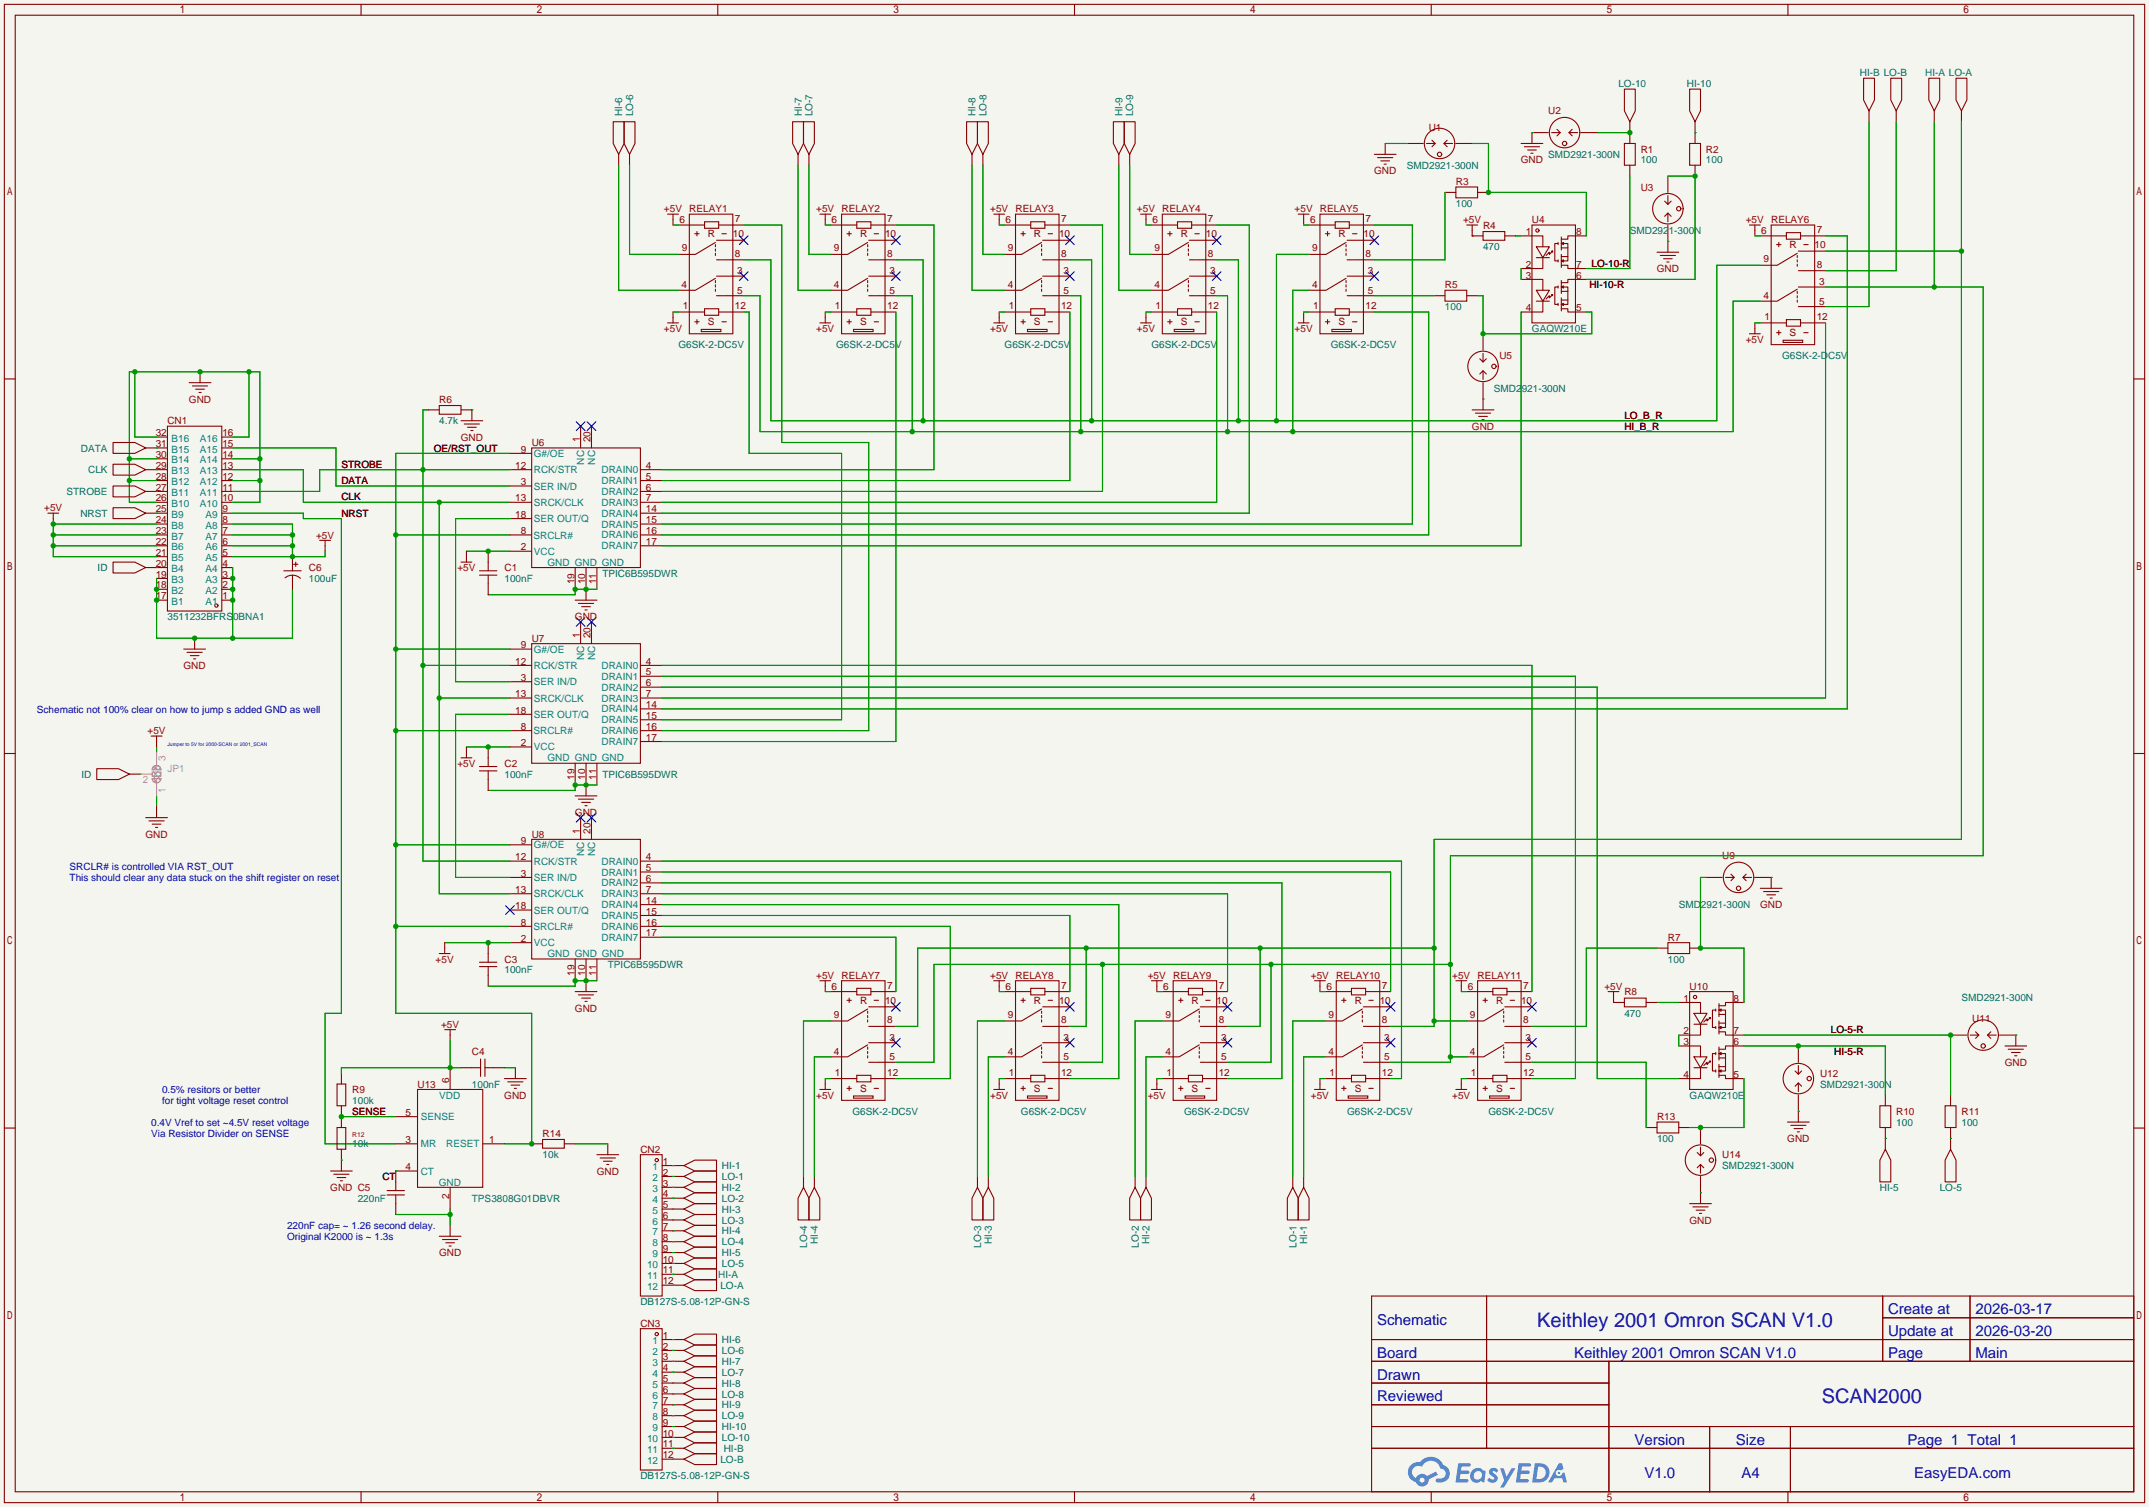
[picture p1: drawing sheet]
<svg xmlns="http://www.w3.org/2000/svg" width="502mm" height="352mm" viewBox="0 0 502 352" stroke-linecap="round" stroke-linejoin="round" font-family="sans-serif">
<defs><g id="words">
<g font-size="4.7" fill="#0000c2">
<text x="359.1" y="310">Keithley 2001 Omron SCAN V1.0</text>
<text x="425.6" y="327.7">SCAN2000</text>
</g>
<g font-size="3.5" fill="#0000c2">
<text x="321.7" y="309.6">Schematic</text>
<text x="441.1" y="307.1">Create at</text>
<text x="461.5" y="307.1">2026-03-17</text>
<text x="321.7" y="317.2">Board</text>
<text x="367.8" y="317.2">Keithley 2001 Omron SCAN V1.0</text>
<text x="441.1" y="312.1">Update at</text>
<text x="441.1" y="317.2">Page</text>
<text x="461.5" y="312.1">2026-03-20</text>
<text x="461.5" y="317.2">Main</text>
<text x="321.7" y="322.3">Drawn</text>
<text x="321.7" y="327.4">Reviewed</text>
<text x="381.8" y="337.5">Version</text>
<text x="405.5" y="337.5">Size</text>
<text x="445.6" y="337.5">Page 1 Total 1</text>
<text x="384.1" y="345.2">V1.0</text>
<text x="406.8" y="345.2">A4</text>
<text x="447.2" y="345.2">EasyEDA.com</text>
</g>
<g font-size="2.3" fill="#006464">
<text x="434.5" y="17.9">HI-B LO-B</text>
<text x="449.7" y="17.9">HI-A LO-A</text>
<text x="378.1" y="20.4">LO-10</text>
<text x="394.1" y="20.4">HI-10</text>
<text x="145.4" y="27.2" transform="rotate(-90 145.4 27.2)">HI-6</text>
<text x="147.9" y="27.2" transform="rotate(-90 147.9 27.2)">LO-6</text>
<text x="187.3" y="27.2" transform="rotate(-90 187.3 27.2)">HI-7</text>
<text x="189.8" y="27.2" transform="rotate(-90 189.8 27.2)">LO-7</text>
<text x="227.9" y="27.2" transform="rotate(-90 227.9 27.2)">HI-8</text>
<text x="230.5" y="27.2" transform="rotate(-90 230.5 27.2)">LO-8</text>
<text x="262.2" y="27.2" transform="rotate(-90 262.2 27.2)">HI-9</text>
<text x="264.8" y="27.2" transform="rotate(-90 264.8 27.2)">LO-9</text>
<text x="328.7" y="39.4">SMD2921-300N</text>
<text x="361.7" y="36.9">SMD2921-300N</text>
<text x="383.3" y="38.2">100</text>
<text x="398.5" y="38.2">100</text>
<text x="340.1" y="48.3">100</text>
<text x="346.5" y="58.5">470</text>
<text x="380.7" y="54.7">SMD2921-300N</text>
<text x="337.6" y="72.5">100</text>
<text x="357.9" y="77.5">GAQW210E</text>
<text x="158.5" y="81.4">G6SK-2-DC5V</text>
<text x="195.3" y="81.4">G6SK-2-DC5V</text>
<text x="234.7" y="81.4">G6SK-2-DC5V</text>
<text x="269" y="81.4">G6SK-2-DC5V</text>
<text x="310.9" y="81.4">G6SK-2-DC5V</text>
<text x="416.3" y="83.9">G6SK-2-DC5V</text>
<text x="349" y="91.5">SMD2921-300N</text>
<text x="102.6" y="99.1">4.7k</text>
<text x="18.9" y="105.5">DATA</text>
<text x="20.6" y="110.6">CLK</text>
<text x="15.5" y="115.6">STROBE</text>
<text x="18.8" y="120.7">NRST</text>
<text x="22.8" y="133.4">ID</text>
<text x="72.1" y="136">100uF</text>
<text x="117.9" y="136">100nF</text>
<text x="140.7" y="134.7">TPIC6B595DWR</text>
<text x="39.1" y="144.9">3511232BFRS0BNA1</text>
<text x="19" y="181.7">ID</text>
<text x="117.9" y="181.7">100nF</text>
<text x="140.7" y="181.7">TPIC6B595DWR</text>
<text x="392.2" y="212.2">SMD2921-300N</text>
<text x="117.9" y="227.4">100nF</text>
<text x="142" y="226.1">TPIC6B595DWR</text>
<text x="389.6" y="224.9">100</text>
<text x="458.2" y="233.8">SMD2921-300N</text>
<text x="379.5" y="237.6">470</text>
<text x="82.3" y="257.9">100k</text>
<text x="110.2" y="254.1">100nF</text>
<text x="394.7" y="256.6">GAQW210E</text>
<text x="425.2" y="254.1">SMD2921-300N</text>
<text x="199.1" y="260.4">G6SK-2-DC5V</text>
<text x="238.5" y="260.4">G6SK-2-DC5V</text>
<text x="276.6" y="260.4">G6SK-2-DC5V</text>
<text x="314.7" y="260.4">G6SK-2-DC5V</text>
<text x="347.7" y="260.4">G6SK-2-DC5V</text>
<text x="443" y="263">100</text>
<text x="458.2" y="263">100</text>
<text x="82.3" y="268">10k</text>
<text x="387.1" y="266.8">100</text>
<text x="126.7" y="270.6">10k</text>
<text x="168.7" y="273.1">HI-1</text>
<text x="168.7" y="275.7">LO-1</text>
<text x="402.3" y="273.1">SMD2921-300N</text>
<text x="83.6" y="280.7">220nF</text>
<text x="110.2" y="280.7">TPS3808G01DBVR</text>
<text x="168.7" y="278.2">HI-2</text>
<text x="168.7" y="280.7">LO-2</text>
<text x="439.2" y="278.2">HI-5</text>
<text x="453.1" y="278.2">LO-5</text>
<text x="168.7" y="283.3">HI-3</text>
<text x="168.7" y="285.8">LO-3</text>
<text x="168.7" y="288.4">HI-4</text>
<text x="168.7" y="290.9">LO-4</text>
<text x="168.7" y="293.4">HI-5</text>
<text x="188.6" y="291.4" transform="rotate(-90 188.6 291.4)">LO-4</text>
<text x="191.1" y="290.7" transform="rotate(-90 191.1 290.7)">HI-4</text>
<text x="229.2" y="291.4" transform="rotate(-90 229.2 291.4)">LO-3</text>
<text x="231.7" y="290.7" transform="rotate(-90 231.7 290.7)">HI-3</text>
<text x="266" y="291.4" transform="rotate(-90 266 291.4)">LO-2</text>
<text x="268.6" y="290.7" transform="rotate(-90 268.6 290.7)">HI-2</text>
<text x="302.9" y="291.4" transform="rotate(-90 302.9 291.4)">LO-1</text>
<text x="305.4" y="290.7" transform="rotate(-90 305.4 290.7)">HI-1</text>
<text x="167.8" y="298.5">HI-A</text>
<text x="168.7" y="296">LO-5</text>
<text x="149.6" y="304.9">DB127S-5.08-12P-GN-S</text>
<text x="168.3" y="301.1">LO-A</text>
<text x="168.7" y="313.8">HI-6</text>
<text x="168.7" y="316.3">LO-6</text>
<text x="168.7" y="318.8">HI-7</text>
<text x="168.7" y="321.4">LO-7</text>
<text x="168.7" y="323.9">HI-8</text>
<text x="168.7" y="326.5">LO-8</text>
<text x="168.7" y="329">HI-9</text>
<text x="168.7" y="331.5">LO-9</text>
<text x="168.7" y="334.1">HI-10</text>
<text x="168.3" y="341.7">LO-B</text>
<text x="168.7" y="336.6">LO-10</text>
<text x="169.1" y="339.2">HI-B</text>
<text x="149.6" y="345.5">DB127S-5.08-12P-GN-S</text>
</g>
<g font-size="2.3" fill="#a90000">
<text x="361.7" y="26.7">U2</text>
<text x="333.8" y="30.6">U1</text>
<text x="383.3" y="35.6">R1</text>
<text x="398.5" y="35.6">R2</text>
<text x="321" y="40.7">GND</text>
<text x="355.3" y="38.2">GND</text>
<text x="340.1" y="43.3">R3</text>
<text x="383.3" y="44.5">U3</text>
<text x="155.1" y="49.6">+5V</text>
<text x="161" y="49.6">RELAY1</text>
<text x="190.7" y="49.6">+5V</text>
<text x="196.6" y="49.6">RELAY2</text>
<text x="231.3" y="49.6">+5V</text>
<text x="237.2" y="49.6">RELAY3</text>
<text x="265.6" y="49.6">+5V</text>
<text x="271.5" y="49.6">RELAY4</text>
<text x="302.4" y="49.6">+5V</text>
<text x="308.4" y="49.6">RELAY5</text>
<text x="341.8" y="52.1">+5V</text>
<text x="346.5" y="53.4">R4</text>
<text x="357.9" y="52.1">U4</text>
<text x="407.8" y="52.1">+5V</text>
<text x="413.8" y="52.1">RELAY6</text>
<text x="387" y="63.6">GND</text>
<text x="337.6" y="67.4">R5</text>
<text x="155.1" y="77.5">+5V</text>
<text x="190.7" y="77.5">+5V</text>
<text x="231.3" y="77.5">+5V</text>
<text x="265.6" y="77.5">+5V</text>
<text x="302.4" y="77.5">+5V</text>
<text x="350.3" y="83.9">U5</text>
<text x="407.8" y="80.1">+5V</text>
<text x="44.1" y="94.1">GND</text>
<text x="102.6" y="94.1">R6</text>
<text x="39.1" y="99.1">CN1</text>
<text x="343.9" y="100.4">GND</text>
<text x="107.6" y="102.9">GND</text>
<text x="124.2" y="104.2">U6</text>
<text x="10.3" y="119.5">+5V</text>
<text x="73.8" y="125.8">+5V</text>
<text x="72.1" y="133.4">C6</text>
<text x="106.9" y="133.4">+5V</text>
<text x="117.9" y="133.4">C1</text>
<text x="124.2" y="149.9">U7</text>
<text x="134.3" y="144.9">GND</text>
<text x="42.9" y="156.3">GND</text>
<text x="34.5" y="171.5">+5V</text>
<text x="106.9" y="179.1">+5V</text>
<text x="117.9" y="179.1">C2</text>
<text x="134.3" y="190.6">GND</text>
<text x="34" y="195.7">GND</text>
<text x="124.2" y="195.7">U8</text>
<text x="402.3" y="200.7">U9</text>
<text x="411.2" y="212.2">GND</text>
<text x="389.6" y="219.8">R7</text>
<text x="101.8" y="224.9">+5V</text>
<text x="117.9" y="224.9">C3</text>
<text x="190.7" y="228.7">+5V</text>
<text x="196.6" y="228.7">RELAY7</text>
<text x="231.3" y="228.7">+5V</text>
<text x="237.2" y="228.7">RELAY8</text>
<text x="268.1" y="228.7">+5V</text>
<text x="274.1" y="228.7">RELAY9</text>
<text x="306.2" y="228.7">+5V</text>
<text x="312.2" y="228.7">RELAY10</text>
<text x="339.3" y="228.7">+5V</text>
<text x="345.2" y="228.7">RELAY11</text>
<text x="374.8" y="231.2">+5V</text>
<text x="379.5" y="232.5">R8</text>
<text x="394.7" y="231.2">U10</text>
<text x="134.3" y="236.3">GND</text>
<text x="460.8" y="238.8">U11</text>
<text x="103" y="240.1">+5V</text>
<text x="110.2" y="246.5">C4</text>
<text x="425.2" y="251.5">U12</text>
<text x="468.3" y="249">GND</text>
<text x="82.3" y="255.3">R9</text>
<text x="97.5" y="254.1">U13</text>
<text x="117.8" y="256.6">GND</text>
<text x="190.7" y="256.6">+5V</text>
<text x="231.3" y="256.6">+5V</text>
<text x="268.1" y="256.6">+5V</text>
<text x="306.2" y="256.6">+5V</text>
<text x="339.3" y="256.6">+5V</text>
<text x="387.1" y="261.7">R13</text>
<text x="443" y="260.4">R10</text>
<text x="458.2" y="260.4">R11</text>
<text x="126.7" y="265.5">R14</text>
<text x="149.6" y="269.3">CN2</text>
<text x="417.5" y="266.8">GND</text>
<text x="139.4" y="274.4">GND</text>
<text x="402.3" y="270.6">U14</text>
<text x="77.2" y="278.2">GND C5</text>
<text x="394.7" y="285.8">GND</text>
<text x="102.6" y="293.4">GND</text>
<text x="149.6" y="310">CN3</text>
</g>
<g font-size="2.3" fill="#840000">
<text x="158.7" y="52.1">6</text>
<text x="171.7" y="51.9">7</text>
<text x="194.3" y="52.1">6</text>
<text x="207.2" y="51.9">7</text>
<text x="234.9" y="52.1">6</text>
<text x="247.9" y="51.9">7</text>
<text x="269.2" y="52.1">6</text>
<text x="282.2" y="51.9">7</text>
<text x="306" y="52.1">6</text>
<text x="319" y="51.9">7</text>
<text x="159.3" y="58.7">9</text>
<text x="165.4" y="55.4">R</text>
<text x="171.2" y="55.4">10</text>
<text x="194.8" y="58.7">9</text>
<text x="200.9" y="55.4">R</text>
<text x="206.8" y="55.4">10</text>
<text x="235.5" y="58.7">9</text>
<text x="241.6" y="55.4">R</text>
<text x="247.4" y="55.4">10</text>
<text x="269.7" y="58.7">9</text>
<text x="275.8" y="55.4">R</text>
<text x="281.7" y="55.4">10</text>
<text x="306.6" y="58.7">9</text>
<text x="312.7" y="55.4">R</text>
<text x="318.5" y="55.4">10</text>
<text x="356.5" y="54.9">1</text>
<text x="368.2" y="54.9">8</text>
<text x="411.5" y="54.7">6</text>
<text x="418.1" y="58">R</text>
<text x="423.9" y="58">10</text>
<text x="424.4" y="54.4">7</text>
<text x="171.7" y="60">8</text>
<text x="172.2" y="64.1">3</text>
<text x="207.2" y="60">8</text>
<text x="207.8" y="64.1">3</text>
<text x="247.9" y="60">8</text>
<text x="248.4" y="64.1">3</text>
<text x="282.2" y="60">8</text>
<text x="282.7" y="64.1">3</text>
<text x="319" y="60">8</text>
<text x="319.5" y="64.1">3</text>
<text x="356.5" y="62.5">2</text>
<text x="356.5" y="65.1">3</text>
<text x="368.2" y="62.5">7</text>
<text x="368.2" y="65.1">6</text>
<text x="412" y="61.3">9</text>
<text x="424.4" y="62.6">8</text>
<text x="159.2" y="67.4">4</text>
<text x="172.2" y="68.7">5</text>
<text x="194.8" y="67.4">4</text>
<text x="207.8" y="68.7">5</text>
<text x="235.4" y="67.4">4</text>
<text x="248.4" y="68.7">5</text>
<text x="269.7" y="67.4">4</text>
<text x="282.7" y="68.7">5</text>
<text x="306.5" y="67.4">4</text>
<text x="319.5" y="68.7">5</text>
<text x="412" y="69.9">4</text>
<text x="424.9" y="71.2">5</text>
<text x="424.9" y="66.6">3</text>
<text x="159.5" y="72.2">1</text>
<text x="165.4" y="76">S</text>
<text x="171.7" y="72.2">12</text>
<text x="195" y="72.2">1</text>
<text x="200.9" y="76">S</text>
<text x="207.2" y="72.2">12</text>
<text x="235.7" y="72.2">1</text>
<text x="241.6" y="76">S</text>
<text x="247.9" y="72.2">12</text>
<text x="270" y="72.2">1</text>
<text x="275.8" y="76">S</text>
<text x="282.2" y="72.2">12</text>
<text x="306.8" y="72.2">1</text>
<text x="312.7" y="76">S</text>
<text x="319" y="72.2">12</text>
<text x="356.5" y="72.7">4</text>
<text x="368.2" y="72.7">5</text>
<text x="412.2" y="74.8">1</text>
<text x="424.4" y="74.8">12</text>
<text x="418.1" y="78.6">S</text>
<text x="36.4" y="101.9">32</text>
<text x="51.9" y="101.9">16</text>
<text x="36.4" y="107">30</text>
<text x="36.4" y="104.4">31</text>
<text x="51.9" y="107">14</text>
<text x="51.9" y="104.4">15</text>
<text x="121.6" y="105.7">9</text>
<text x="135.4" y="103.4" transform="rotate(-90 135.4 103.4)">1</text>
<text x="138" y="103.4" transform="rotate(-90 138 103.4)">20</text>
<text x="36.4" y="112.1">28</text>
<text x="36.4" y="109.5">29</text>
<text x="51.9" y="112.1">12</text>
<text x="51.9" y="109.5">13</text>
<text x="120.3" y="109.5">12</text>
<text x="121.6" y="113.3">3</text>
<text x="150.9" y="109.5">4</text>
<text x="150.9" y="112.1">5</text>
<text x="36.4" y="119.7">25</text>
<text x="36.4" y="117.1">26</text>
<text x="36.4" y="114.6">27</text>
<text x="51.9" y="119.7">9</text>
<text x="51.9" y="117.1">10</text>
<text x="51.9" y="114.6">11</text>
<text x="120.3" y="117.1">13</text>
<text x="150.9" y="114.6">6</text>
<text x="150.9" y="117.1">7</text>
<text x="150.9" y="119.7">14</text>
<text x="36.4" y="124.8">23</text>
<text x="36.4" y="122.2">24</text>
<text x="51.9" y="124.8">7</text>
<text x="51.9" y="122.2">8</text>
<text x="120.3" y="121">18</text>
<text x="121.6" y="124.8">8</text>
<text x="150.9" y="122.2">15</text>
<text x="150.9" y="124.8">16</text>
<text x="36.4" y="129.8">21</text>
<text x="36.4" y="127.3">22</text>
<text x="51.9" y="129.8">5</text>
<text x="51.9" y="127.3">6</text>
<text x="121.6" y="128.6">2</text>
<text x="150.9" y="127.3">17</text>
<text x="36.4" y="137.5">18</text>
<text x="36.4" y="134.9">19</text>
<text x="36.4" y="132.4">20</text>
<text x="51.9" y="137.5">2</text>
<text x="51.9" y="134.9">3</text>
<text x="51.9" y="132.4">4</text>
<text x="134.2" y="136.4" transform="rotate(-90 134.2 136.4)">19</text>
<text x="136.7" y="136.4" transform="rotate(-90 136.7 136.4)">10</text>
<text x="139.3" y="136.4" transform="rotate(-90 139.3 136.4)">11</text>
<text x="36.4" y="140">17</text>
<text x="51.9" y="140">1</text>
<text x="135.4" y="149.1" transform="rotate(-90 135.4 149.1)">1</text>
<text x="138" y="149.1" transform="rotate(-90 138 149.1)">20</text>
<text x="120.3" y="155.2">12</text>
<text x="121.6" y="151.4">9</text>
<text x="150.9" y="155.2">4</text>
<text x="121.6" y="159.1">3</text>
<text x="150.9" y="157.8">5</text>
<text x="150.9" y="160.3">6</text>
<text x="120.3" y="162.9">13</text>
<text x="120.3" y="166.7">18</text>
<text x="150.9" y="162.9">7</text>
<text x="150.9" y="165.4">14</text>
<text x="150.9" y="167.9">15</text>
<text x="121.6" y="170.5">8</text>
<text x="150.9" y="170.5">16</text>
<text x="150.9" y="173">17</text>
<text x="121.6" y="174.3">2</text>
<text x="134.2" y="182.2" transform="rotate(-90 134.2 182.2)">19</text>
<text x="136.7" y="182.2" transform="rotate(-90 136.7 182.2)">10</text>
<text x="139.3" y="182.2" transform="rotate(-90 139.3 182.2)">11</text>
<text x="121.6" y="197.2">9</text>
<text x="135.4" y="194.8" transform="rotate(-90 135.4 194.8)">1</text>
<text x="138" y="194.8" transform="rotate(-90 138 194.8)">20</text>
<text x="120.3" y="201">12</text>
<text x="150.9" y="201">4</text>
<text x="150.9" y="203.5">5</text>
<text x="120.3" y="208.6">13</text>
<text x="121.6" y="204.8">3</text>
<text x="150.9" y="206">6</text>
<text x="150.9" y="208.6">7</text>
<text x="120.3" y="212.4">18</text>
<text x="150.9" y="211.1">14</text>
<text x="150.9" y="213.7">15</text>
<text x="121.6" y="220">2</text>
<text x="121.6" y="216.2">8</text>
<text x="150.9" y="216.2">16</text>
<text x="150.9" y="218.7">17</text>
<text x="134.2" y="227.9" transform="rotate(-90 134.2 227.9)">19</text>
<text x="136.7" y="227.9" transform="rotate(-90 136.7 227.9)">10</text>
<text x="139.3" y="227.9" transform="rotate(-90 139.3 227.9)">11</text>
<text x="194.3" y="231.2">6</text>
<text x="207.2" y="231">7</text>
<text x="234.9" y="231.2">6</text>
<text x="247.9" y="231">7</text>
<text x="271.8" y="231.2">6</text>
<text x="284.7" y="231">7</text>
<text x="309.9" y="231.2">6</text>
<text x="322.8" y="231">7</text>
<text x="342.9" y="231.2">6</text>
<text x="355.8" y="231">7</text>
<text x="393.3" y="234">1</text>
<text x="405" y="234">8</text>
<text x="194.8" y="237.8">9</text>
<text x="200.9" y="234.5">R</text>
<text x="206.8" y="234.5">10</text>
<text x="207.2" y="239.1">8</text>
<text x="235.5" y="237.8">9</text>
<text x="241.6" y="234.5">R</text>
<text x="247.4" y="234.5">10</text>
<text x="247.9" y="239.1">8</text>
<text x="272.3" y="237.8">9</text>
<text x="278.4" y="234.5">R</text>
<text x="284.2" y="234.5">10</text>
<text x="284.7" y="239.1">8</text>
<text x="310.4" y="237.8">9</text>
<text x="316.5" y="234.5">R</text>
<text x="322.3" y="234.5">10</text>
<text x="322.8" y="239.1">8</text>
<text x="343.4" y="237.8">9</text>
<text x="349.5" y="234.5">R</text>
<text x="355.3" y="234.5">10</text>
<text x="355.8" y="239.1">8</text>
<text x="207.8" y="243.2">3</text>
<text x="248.4" y="243.2">3</text>
<text x="285.2" y="243.2">3</text>
<text x="323.3" y="243.2">3</text>
<text x="356.4" y="243.2">3</text>
<text x="393.3" y="241.6">2</text>
<text x="393.3" y="244.1">3</text>
<text x="405" y="241.6">7</text>
<text x="405" y="244.1">6</text>
<text x="194.8" y="246.5">4</text>
<text x="195" y="251.3">1</text>
<text x="207.2" y="251.3">12</text>
<text x="207.8" y="247.7">5</text>
<text x="235.4" y="246.5">4</text>
<text x="235.7" y="251.3">1</text>
<text x="247.9" y="251.3">12</text>
<text x="248.4" y="247.7">5</text>
<text x="272.3" y="246.5">4</text>
<text x="272.5" y="251.3">1</text>
<text x="284.7" y="251.3">12</text>
<text x="285.2" y="247.7">5</text>
<text x="310.4" y="246.5">4</text>
<text x="310.6" y="251.3">1</text>
<text x="322.8" y="251.3">12</text>
<text x="323.3" y="247.7">5</text>
<text x="343.4" y="246.5">4</text>
<text x="343.6" y="251.3">1</text>
<text x="355.8" y="251.3">12</text>
<text x="356.4" y="247.7">5</text>
<text x="393.3" y="251.8">4</text>
<text x="405" y="251.8">5</text>
<text x="105" y="253" transform="rotate(-90 105 253)">6</text>
<text x="200.9" y="255.1">S</text>
<text x="241.6" y="255.1">S</text>
<text x="278.4" y="255.1">S</text>
<text x="316.5" y="255.1">S</text>
<text x="349.5" y="255.1">S</text>
<text x="94.7" y="260.7">5</text>
<text x="94.7" y="267">3</text>
<text x="114.3" y="267">1</text>
<text x="94.7" y="273.4">4</text>
<text x="154.8" y="272.1">1</text>
<text x="154.8" y="274.6">2</text>
<text x="105" y="280.2" transform="rotate(-90 105 280.2)">2</text>
<text x="154.8" y="277.2">3</text>
<text x="154.8" y="279.7">4</text>
<text x="154.8" y="282.2">5</text>
<text x="154.8" y="284.8">6</text>
<text x="154.8" y="287.3">7</text>
<text x="154.8" y="289.9">8</text>
<text x="154.8" y="292.4">9</text>
<text x="154.8" y="294.9">10</text>
<text x="154.8" y="297.5">11</text>
<text x="154.8" y="300">12</text>
<text x="154.8" y="312.7">1</text>
<text x="154.8" y="315.3">2</text>
<text x="154.8" y="317.8">3</text>
<text x="154.8" y="320.3">4</text>
<text x="154.8" y="322.9">5</text>
<text x="154.8" y="325.4">6</text>
<text x="154.8" y="328">7</text>
<text x="154.8" y="330.5">8</text>
<text x="154.8" y="333">9</text>
<text x="154.8" y="335.6">10</text>
<text x="154.8" y="338.1">11</text>
<text x="154.8" y="340.7">12</text>
</g>
<g font-size="2.3">
<text x="371.8" y="62.3">LO-10-R</text>
<text x="371.3" y="67.4">HI-10-R</text>
<text x="379.5" y="97.9">LO_B_R</text>
<text x="379.5" y="100.4">HI_B_R</text>
<text x="101.3" y="105.5">OE/RST_OUT</text>
<text x="79.8" y="109.3">STROBE</text>
<text x="79.8" y="113.1">DATA</text>
<text x="79.8" y="116.9">CLK</text>
<text x="79.8" y="120.7">NRST</text>
<text x="427.7" y="241.4">LO-5-R</text>
<text x="428.5" y="246.5">HI-5-R</text>
<text x="82.3" y="260.4">SENSE</text>
<text x="89.3" y="275.7">CT</text>
</g>
<g font-size="2.3" fill="#008484">
<text x="40.1" y="105.7">B15</text>
<text x="40.1" y="103.2">B16</text>
<text x="46.7" y="105.7">A15</text>
<text x="46.7" y="103.2">A16</text>
<text x="124.7" y="106.7">G#/OE</text>
<text x="40.1" y="113.3">B12</text>
<text x="40.1" y="110.8">B13</text>
<text x="40.1" y="108.3">B14</text>
<text x="46.7" y="113.3">A12</text>
<text x="46.7" y="110.8">A13</text>
<text x="46.7" y="108.3">A14</text>
<text x="124.7" y="110.5">RCK/STR</text>
<text x="136.5" y="108.5" transform="rotate(-90 136.5 108.5)">NC</text>
<text x="139" y="108.5" transform="rotate(-90 139 108.5)">NC</text>
<text x="140.5" y="110.5">DRAIN0</text>
<text x="140.5" y="113.1">DRAIN1</text>
<text x="40.1" y="118.4">B10</text>
<text x="40.1" y="115.9">B11</text>
<text x="46.7" y="118.4">A10</text>
<text x="46.7" y="115.9">A11</text>
<text x="124.7" y="114.4">SER IN/D</text>
<text x="124.7" y="118.2">SRCK/CLK</text>
<text x="140.5" y="115.6">DRAIN2</text>
<text x="140.5" y="118.2">DRAIN3</text>
<text x="40.1" y="123.5">B8</text>
<text x="40.1" y="121">B9</text>
<text x="48" y="123.5">A8</text>
<text x="48" y="121">A9</text>
<text x="124.6" y="125.8">SRCLR#</text>
<text x="124.7" y="122">SER OUT/Q</text>
<text x="140.5" y="120.7">DRAIN4</text>
<text x="140.5" y="123.2">DRAIN5</text>
<text x="140.5" y="125.8">DRAIN6</text>
<text x="40.1" y="131.1">B5</text>
<text x="40.1" y="128.6">B6</text>
<text x="40.1" y="126">B7</text>
<text x="48" y="131.1">A5</text>
<text x="48" y="128.6">A6</text>
<text x="48" y="126">A7</text>
<text x="124.7" y="129.6">VCC</text>
<text x="140.5" y="128.3">DRAIN7</text>
<text x="40.1" y="136.2">B3</text>
<text x="40.1" y="133.7">B4</text>
<text x="48" y="136.2">A3</text>
<text x="48" y="133.7">A4</text>
<text x="127.9" y="132.2">GND GND GND</text>
<text x="40.1" y="141.3">B1</text>
<text x="40.1" y="138.7">B2</text>
<text x="48" y="141.3">A1</text>
<text x="48" y="138.7">A2</text>
<text x="124.7" y="152.5">G#/OE</text>
<text x="136.5" y="154.2" transform="rotate(-90 136.5 154.2)">NC</text>
<text x="139" y="154.2" transform="rotate(-90 139 154.2)">NC</text>
<text x="124.7" y="160.1">SER IN/D</text>
<text x="124.7" y="156.3">RCK/STR</text>
<text x="140.5" y="156.3">DRAIN0</text>
<text x="140.5" y="158.8">DRAIN1</text>
<text x="140.5" y="161.3">DRAIN2</text>
<text x="124.7" y="163.9">SRCK/CLK</text>
<text x="124.7" y="167.7">SER OUT/Q</text>
<text x="140.5" y="163.9">DRAIN3</text>
<text x="140.5" y="166.4">DRAIN4</text>
<text x="124.6" y="171.5">SRCLR#</text>
<text x="140.5" y="169">DRAIN5</text>
<text x="140.5" y="171.5">DRAIN6</text>
<text x="124.7" y="175.3">VCC</text>
<text x="127.9" y="177.9">GND GND GND</text>
<text x="140.5" y="174">DRAIN7</text>
<text x="124.7" y="198.2">G#/OE</text>
<text x="124.7" y="202">RCK/STR</text>
<text x="136.5" y="200" transform="rotate(-90 136.5 200)">NC</text>
<text x="139" y="200" transform="rotate(-90 139 200)">NC</text>
<text x="140.5" y="202">DRAIN0</text>
<text x="124.7" y="205.8">SER IN/D</text>
<text x="124.7" y="209.6">SRCK/CLK</text>
<text x="140.5" y="204.5">DRAIN1</text>
<text x="140.5" y="207.1">DRAIN2</text>
<text x="140.5" y="209.6">DRAIN3</text>
<text x="124.7" y="213.4">SER OUT/Q</text>
<text x="140.5" y="212.1">DRAIN4</text>
<text x="140.5" y="214.7">DRAIN5</text>
<text x="124.6" y="217.2">SRCLR#</text>
<text x="124.7" y="221">VCC</text>
<text x="140.5" y="217.2">DRAIN6</text>
<text x="140.5" y="219.8">DRAIN7</text>
<text x="127.9" y="223.6">GND GND GND</text>
<text x="102.6" y="256.6">VDD</text>
<text x="98.3" y="261.7">SENSE</text>
<text x="98.3" y="268">MR</text>
<text x="104.2" y="268">RESET</text>
<text x="98.3" y="274.4">CT</text>
<text x="152.4" y="273.4">1</text>
<text x="152.4" y="275.9">2</text>
<text x="102.5" y="276.9">GND</text>
<text x="152.4" y="278.4">3</text>
<text x="152.4" y="281">4</text>
<text x="152.4" y="283.5">5</text>
<text x="152.4" y="286.1">6</text>
<text x="152.4" y="288.6">7</text>
<text x="152.4" y="291.1">8</text>
<text x="152.4" y="293.7">9</text>
<text x="151.1" y="296.2">10</text>
<text x="151.1" y="298.8">11</text>
<text x="151.1" y="301.3">12</text>
<text x="152.4" y="314">1</text>
<text x="152.4" y="316.5">2</text>
<text x="152.4" y="319.1">3</text>
<text x="152.4" y="321.6">4</text>
<text x="152.4" y="324.2">5</text>
<text x="152.4" y="326.7">6</text>
<text x="152.4" y="329.2">7</text>
<text x="152.4" y="331.8">8</text>
<text x="152.4" y="334.3">9</text>
<text x="151.1" y="336.9">10</text>
<text x="151.1" y="339.4">11</text>
<text x="151.1" y="341.9">12</text>
</g>
<g font-size="2.3" fill="#0000c2">
<text x="8.6" y="166.4">Schematic not 100% clear on how to jump s added GND as well</text>
<text x="16.3" y="203.3">SRCLR# is controlled VIA RST_OUT</text>
<text x="16.3" y="205.8">This should clear any data stuck on the shift register on reset</text>
<text x="37.8" y="255.3">0.5% resitors or better</text>
<text x="37.8" y="257.9">for tight voltage reset control</text>
<text x="35.3" y="263">0.4V Vref to set ~4.5V reset voltage</text>
<text x="35.3" y="265.5">Via Resistor Divider on SENSE</text>
<text x="67.1" y="287.1">220nF cap= ~ 1.26 second delay.</text>
<text x="67.1" y="289.6">Original K2000 is ~ 1.3s</text>
</g>
<g font-size="2.3" fill="#999">
<text x="38.7" y="177.7" transform="rotate(-90 38.7 177.7)">3</text>
<text x="33.4" y="183">2</text>
<text x="38.7" y="185.3" transform="rotate(-90 38.7 185.3)">1</text>
<text x="39.1" y="180.4">JP1</text>
</g>
<text font-size="1.6" fill="#a90000" x="82.3" y="265.6">R12</text>
<text font-size="1.2" fill="#0000c2" x="39.1" y="174.3">Jumper to 5V for 2000-SCAN or 2001_SCAN</text>
</g></defs>
<path d="M0 0h502v352h-502z" fill="#f5f5f0"/>
<g fill="none" stroke="#850000" stroke-width=".25">
<path d="M1 1h500v350h-500zM3.6 3.6h494.9v344.9h-494.9zM84.3 1v2.6M167.7 1v2.6M251 1v2.6M334.3 1v2.6M417.7 1v2.6M1 88.5h2.6M498.5 88.5h2.5M1 176h2.6M498.5 176h2.5M1 263.5h2.6"/>
<path d="M498.5 263.5h2.5M320.4 302.8h178.1v45.7h-178.1zM320.4 312.9h178.1M320.4 318h178.1M347.3 302.8v35.5M375.9 318v30.5M439.8 302.8v15.2M439.8 307.8h58.7M460.2 302.8v15.2M320.4 323.1h55.5M320.4 333.2h178.1M320.4 328.2h55.5"/>
<path d="M320.4 338.3h178.1M399.4 333.2v15.3M418.3 333.2v15.3M84.3 348.5v2.5M167.7 348.5v2.5M251 348.5v2.5M334.3 348.5v2.5M417.7 348.5v2.5"/>
</g>
<g fill="#5487ff">
<path d="M348.2 343.2a1.3 1.3 0 0 1 1.8 .2l-.4 .7a.54 .54 0 0 0-.9-.3l.1 .2a1.28 1.28 0 0 1 .8 2 1.53 1.53 0 0 1-2.2-.2l.5-.6 .8 .4a.31 .31 0 0 0 .4-.3 .31 .31 0 0 0-.3-.3 1.12 1.12 0 0 1-.6-1.8z"/>
<path d="M350.4 343h.9l.6 1.9 1.2-1.9h.9l-2.7 4.5h-.9l1-1.7z"/>
<path d="M340.7 341.8h2.2a.46 .46 0 0 1 .5 .1 .46 .46 0 0 1 .1 .5l-.3 .2h-1.8l-.1 .9h1.6a.4 .4 0 0 1 .4 .5 .4 .4 0 0 1-.4 .3h-1.7l-.2 1.2h1.4a.46 .46 0 0 1 .5 .1 .46 .46 0 0 1 .1 .5l-.3 .2h-2.7z"/>
<path d="M354.8 341.8h2.2a.47 .47 0 0 1 .5 .1 .47 .47 0 0 1 .1 .5l-.3 .2h-1.8l-.1 .9h1.6a.4 .4 0 0 1 .4 .5 .4 .4 0 0 1-.4 .3h-1.7l-.2 1.2h1.4a.46 .46 0 0 1 .5 .1 .46 .46 0 0 1 .1 .5l-.3 .2h-2.7z"/>
<path d="M364.2 341.8h.7l.4 1.4-.7 .3a.75 .75 0 0 0-1.1 .3 .75 .75 0 0 0 .5 1 .75 .75 0 0 0 .9-.6l.5-.3 .7 2.4h-.9l-.2-1h-1.9l-.5 1h-.9z"/>
<path d="M358.6 341.8l-.7 4.5h1.5a2.27 2.27 0 0 0 2.6-2.3 2.27 2.27 0 0 0-2.7-2.2zM359.3 342.6a1.5 1.5 0 0 1 1.8 1.5 1.5 1.5 0 0 1-1.9 1.4h-.3z"/>
<path d="M344 343.4a1.6 1.6 0 0 0-.3 2.3 1.6 1.6 0 0 0 2.3 .2l.8 .4 .3-2.5-.2-.3h-.5a1.58 1.58 0 0 0-2.4-.1zM344.6 344a.99 .99 0 0 1 1.6 .5 .99 .99 0 0 1-1.3 1.1 .98 .98 0 0 1-.3-1.6z"/>
<path d="M329.6 342.2a2.37 2.37 0 0 0 1.2 4 1.54 1.54 0 0 0 1.7 1 1.54 1.54 0 0 0 1.3-1.6l2.1-1.1-.5-.8-2 1.1a1.57 1.57 0 0 0-2.6 .5 1.5 1.5 0 0 1-.8-2.1 1.5 1.5 0 0 1 2.2-.5 2.23 2.23 0 0 1 2.3-1.5 2.23 2.23 0 0 1 2 1.9 1.16 1.16 0 0 1 1.2 1 1.16 1.16 0 0 1-1.1 1.3h-.6a.47 .47 0 0 0-.6 .4 .47 .47 0 0 0 .4 .5 2.14 2.14 0 0 0 2.7-1.3 2.14 2.14 0 0 0-1.3-2.8 3.2 3.2 0 0 0-5.5-.7l-1.1 .1zM331.6 345.8a.6 .6 0 0 1 1.2 0 .6 .6 0 0 1-1.2 0z"/>
<circle cx="364.2" cy="344.1" r=".28"/>
</g>
<g fill="none" stroke="#850000" stroke-width=".25">
<path d="M435.4 18.3h2.5v5.1l-1.3 2.5-1.2-2.5zM441.7 18.3h2.5v5.1l-1.2 2.5-1.3-2.5zM450.6 18.3h2.5v5.1l-1.2 2.5-1.3-2.5zM456.9 18.3h2.6v5.1l-1.3 2.5-1.3-2.5zM143.3 28.4h2.5v5.1l-1.3 2.6-1.2-2.6zM144.5 36.1v2.5M145.8 28.4h2.5v5.1l-1.2 2.6-1.3-2.6zM147.1 36.1v2.5M185.2 28.4h2.5v5.1l-1.3 2.6-1.2-2.6zM186.4 36.1v2.5M187.7 28.4h2.5v5.1l-1.2 2.6-1.3-2.6zM189 36.1v2.5"/>
<path d="M225.8 28.4h2.5v5.1l-1.2 2.6-1.3-2.6zM227.1 36.1v2.5M228.3 28.4h2.6v5.1l-1.3 2.6-1.3-2.6zM229.6 36.1v2.5M260.1 28.4h2.5v5.1l-1.2 2.6-1.3-2.6zM261.4 36.1v2.5M262.6 28.4h2.6v5.1l-1.3 2.6-1.3-2.6zM263.9 36.1v2.5M321.1 36.1h5M321.8 36.8h3.6M322.6 37.6h2M323.3 38.3h.5"/>
<path d="M323.6 33.5v2.6M328.7 33.5h3.8M334.5 32.8l.8 .7h-2.1M335.3 33.5l-.8 .8M337.3 33.5l.8 .8M338.1 32.8l-.8 .7h2M340.1 33.5h3.8M355.3 33.5h5.1M356.1 34.3h3.6M356.9 35h2M357.6 35.8h.5M361.7 31h-3.8v2.5"/>
<path d="M363.7 30.2l.8 .8h-2M364.5 31l-.8 .7M366.5 31l.8 .7M367.3 30.2l-.8 .8h2.1M369.3 31h3.8M379.5 33.5h2.5v5.1h-2.5zM379.5 20.8h2.5v5.1l-1.3 2.5-1.2-2.5zM380.7 28.4v5.1M380.7 38.6v2.5M394.7 33.5h2.6v5.1h-2.6zM394.7 20.8h2.6v5.1l-1.3 2.5-1.3-2.5zM396 28.4v5.1"/>
<path d="M396 38.6v2.5M436.6 25.9v2.5M443 25.9v2.5M451.9 25.9v2.5M458.2 25.9v2.5M156 50h2.5M157.2 50v2.6M158.5 52.6h6.1M161 50h10.2v28h-10.2zM162.3 54.6h1M162.8 54.1v1M164.6 51.8h3.3v1.5h-3.3z"/>
<path d="M167.1 56.6l-4.7 2.8h-3.9M167.1 57.1v.5M167.1 58.2v.5M167.1 59.2v.5M167.4 56.1h6.3M167.9 52.6h5.8M168.7 54.6h1M191.5 50h2.6M192.8 50v2.6M194.1 52.6h6.1M196.6 50h10.2v28h-10.2zM197.9 54.6h1"/>
<path d="M198.4 54.1v1M200.2 51.8h3.3v1.5h-3.3zM202.7 56.6l-4.7 2.8h-3.9M202.7 57.1v.5M202.7 58.2v.5M202.7 59.2v.5M202.9 56.1h6.4M203.5 52.6h5.8M204.2 54.6h1M232.2 50h2.5M233.4 50v2.6M234.7 52.6h6.1"/>
<path d="M237.2 50h10.2v28h-10.2zM238.5 54.6h1M239 54.1v1M240.8 51.8h3.3v1.5h-3.3zM243.3 56.6l-4.7 2.8h-3.9M243.3 57.1v.5M243.3 58.2v.5M243.3 59.2v.5M243.6 56.1h6.3M244.1 52.6h5.8M244.9 54.6h1M266.4 50h2.6"/>
<path d="M267.7 50v2.6M269 52.6h6.1M271.5 50h10.2v28h-10.2zM272.8 54.6h1M273.3 54.1v1M275.1 51.8h3.3v1.5h-3.3zM277.6 56.6l-4.7 2.8h-3.9M277.6 57.1v.5M277.6 58.2v.5M277.6 59.2v.5M277.9 56.1h6.3M278.4 52.6h5.8"/>
<path d="M279.1 54.6h1.1M303.3 50h2.5M304.5 50v2.6M305.8 52.6h6.1M308.4 50h10.1v28h-10.1zM309.6 54.6h1M310.1 54.1v1M311.9 51.8h3.3v1.5h-3.3zM314.5 56.6l-4.7 2.8h-4M314.5 57.1v.5M314.5 58.2v.5M314.5 59.2v.5"/>
<path d="M314.7 56.1h6.4M315.2 52.6h5.9M316 54.6h1M337.6 44.9h2.5M340.1 43.7h5.1v2.5h-5.1zM342.6 52.6h2.6M343.9 52.6v2.5h2.6M345.2 44.9h2.5M346.5 54.1h5v2h-5zM351.5 55.1h2.6M355.3 55.1h5.1v2.5M357.9 52.6h10.1v22.8h-10.1z"/>
<path d="M358.9 57.6h3l-1.5 2.6zM362.5 58.7h.2v.2zM362.7 58.7l-.8 .7v-.5l-.7 .8M364 56.9h-.8v4h.8M364 56.6v.5M364.7 56.9l.6-.3v.5zM364.7 56.9h1.6v4h-1.6M364.7 55.4v3M364.7 59.4v3.1M364.7 59.9h1.6M364.7 57.9h1.6M370.6 55.1h-4.3v.8h-1.6"/>
<path d="M387.1 58.9h5.1M387.9 59.7h3.5M388.9 50.5l.7-.7v2M389.6 45.7v2l-.7-.7M389.6 41.1v3.8M389.6 52.6v6.3M389.6 49.8l.8 .7M390.4 47l-.8 .7M408.7 52.6h2.5M410 52.6v2.5M411.2 55.1h6.1M413.8 52.6h10.1v27.9h-10.1z"/>
<path d="M415 57.1h1.1M415.5 56.6v1M417.3 54.3h3.3v1.6h-3.3zM419.9 59.2l-4.7 2.8h-4M419.9 59.7v.5M420.1 58.7h6.4M420.6 55.1h5.9M421.4 57.1h1M156 75.4h2.5M157.2 72.9v2.5M158.5 72.9h6.1M162.3 75.2h1"/>
<path d="M162.8 74.7v1M163.8 77h4.6v.5h-4.6zM164.6 72.1h3.3v1.5h-3.3zM167.1 65l-4.7 2.8h-3.9M167.1 65.5v.5M167.1 66.5v.5M167.1 67.6v.5M167.4 60.7h6.3M167.4 64.5h6.3M167.4 69.1h6.3M167.9 72.9h5.8M168.7 75.2h1"/>
<path d="M191.5 75.4h2.6M192.8 72.9v2.5M194.1 72.9h6.1M197.9 75.2h1M198.4 74.7v1M199.4 77h4.6v.5h-4.6zM200.2 72.1h3.3v1.5h-3.3zM202.7 65l-4.7 2.8h-3.9M202.7 65.5v.5M202.7 66.5v.5M202.7 67.6v.5M202.9 60.7h6.4"/>
<path d="M202.9 64.5h6.4M202.9 69.1h6.4M203.5 72.9h5.8M204.2 75.2h1M232.2 75.4h2.5M233.4 72.9v2.5M234.7 72.9h6.1M238.5 75.2h1M239 74.7v1M240 77h4.6v.5h-4.6zM240.8 72.1h3.3v1.5h-3.3zM243.3 65l-4.7 2.8h-3.9"/>
<path d="M243.3 65.5v.5M243.3 66.5v.5M243.3 67.6v.5M243.6 60.7h6.3M243.6 64.5h6.3M243.6 69.1h6.3M244.1 72.9h5.8M244.9 75.2h1M266.4 75.4h2.6M267.7 72.9v2.5M269 72.9h6.1M272.8 75.2h1"/>
<path d="M273.3 74.7v1M274.3 77h4.6v.5h-4.6zM275.1 72.1h3.3v1.5h-3.3zM277.6 65l-4.7 2.8h-3.9M277.6 65.5v.5M277.6 66.5v.5M277.6 67.6v.5M277.9 60.7h6.3M277.9 64.5h6.3M277.9 69.1h6.3M278.4 72.9h5.8M279.1 75.2h1.1"/>
<path d="M303.3 75.4h2.5M304.5 72.9v2.5M305.8 72.9h6.1M309.6 75.2h1M310.1 74.7v1M311.1 77h4.6v.5h-4.6zM311.9 72.1h3.3v1.5h-3.3zM314.5 65l-4.7 2.8h-4M314.5 65.5v.5M314.5 66.5v.5M314.5 67.6v.5M314.7 60.7h6.4"/>
<path d="M314.7 64.5h6.4M314.7 69.1h6.4M315.2 72.9h5.9M316 75.2h1M335 69.1h2.6M337.6 67.8h5v2.5h-5zM342.6 69.1h2.6M346.5 78v3.8M355.3 65.3h5.1v2.5M358.9 67.8h3l-1.5 2.5zM358.9 70.3h3M358.9 60.2h3"/>
<path d="M360.4 70.3v2.6h-5.1M360.4 60.2v2.5h-5.1M362.5 68.8h.2v.3zM362.7 68.8l-.8 .8v-.5l-.7 .7M364 67h-.8v4.1h.8M364 60.7v.5M364 66.8v.5M364 70.9v.5M364.7 72.1h1.6v.8h4.3M364.7 67h1.6v4.1h-1.6M364.7 67l.6-.2v.5zM364.7 71.1l.6-.2v.5z"/>
<path d="M364.7 60.9l.6-.2v.5zM364.7 62h1.6v.7h4.3M364.7 65.5v3.1M364.7 69.6v3M364.7 68.1h1.6M364.7 70.1h1.6M370.6 65.3h-4.3v.7h-1.6M388.6 60.4h2.1M389.4 61.2h.5M408.7 78h2.5M410 75.4v2.6M411.2 75.4h6.1"/>
<path d="M415 77.7h1.1M415.5 77.2v1M416.6 79.5h4.5v.5h-4.5zM417.3 74.7h3.3v1.5h-3.3zM419.9 67.6l-4.7 2.8-4-.1M419.9 60.7v.5M419.9 61.7v.5M419.9 68.1v.5M419.9 69.1v.5M419.9 70.1v.5M420.1 63.2h6.4M420.1 67h6.4"/>
<path d="M420.1 71.6h6.4M420.6 75.4h5.9M421.4 77.7h1M39.1 99.6h12.7v43.1h-12.7zM44.2 89.4h5.1M45 90.2h3.5M45.7 90.9h2.1M46.5 91.7h.5M46.7 86.9v2.5M100.1 95.7h2.5M102.6 94.7h5.1v2.1h-5.1zM107.7 95.7h2.5v2.6"/>
<path d="M107.7 98.3h5.1M108.5 99h3.5M109.2 99.8h2.1M135.6 99.6v5M138.2 99.6v5M343.9 95.7h5.1M344.7 96.5h3.5M345.4 97.3h2.1M345.7 87.4l.8-.8v2M346.2 98h.5M346.5 82.5v2.1l-.8-.8M346.5 89.4v6.3"/>
<path d="M346.5 86.6l.7 .8M347.2 83.8l-.7 .8M11.2 119.9h2.5M12.4 119.9v2.5M26.4 113.5h5.1l2.5 1.3-2.5 1.3h-5.1zM26.4 108.4h5.1l2.5 1.3-2.5 1.3h-5.1zM26.4 103.4h5.1l2.5 1.2-2.5 1.3h-5.1zM26.4 118.6h5.1l2.5 1.3-2.5 1.2h-5.1zM34 119.9h5.1M34 114.8h5.1M34 109.7h5.1M34 104.6h5.1"/>
<path d="M36.6 117.3h2.5M36.6 112.3h2.5M36.6 107.2h2.5M36.6 102.1h2.5M51.8 119.9h2.6M51.8 117.3h2.6M51.8 114.8h2.6M51.8 112.3h2.6M51.8 109.7h2.6M51.8 107.2h2.6M51.8 104.6h2.6M51.8 102.1h2.6"/>
<path d="M110 100.6h.5M119.1 117.3h5.1M119.1 109.7h5.1M119.1 113.5h5.1M119.1 105.9h5.1M124.2 104.6h25.4v28h-25.4zM149.6 119.9h5.1M149.6 117.3h5.1M149.6 114.8h5.1M149.6 112.3h5.1M149.6 109.7h5.1M26.4 131.3h5.1l2.5 1.3-2.5 1.2h-5.1z"/>
<path d="M34 132.6h5.1M36.6 137.7h2.5M36.6 135.1h2.5M36.6 130h2.5M36.6 127.5h2.5M36.6 125h2.5M36.6 122.4h2.5M51.8 137.7h2.6M51.8 135.1h2.6M51.8 132.6h2.6M51.8 130h2.6M51.8 127.5h2.6"/>
<path d="M51.8 125h2.6M51.8 122.4h2.6M66.3 133.3h4.1M66.6 135a2.74 2.74 0 0 1 3.6 .1M68.3 130v3.3M68.3 134.4v3.3M68.6 131.8h1M69.1 131.3v1M74.7 126.2h2.5M75.9 126.2v2.6M107.7 131.3h2.5M109 128.8v2.5"/>
<path d="M112 133.3h4.1M112 134.4h4.1M114 128.8v4.5M114 134.4v4.5M119.1 125h5.1M119.1 128.8h5.1M119.1 121.1h5.1M134.4 132.6v5.1M136.9 132.6v7.6M139.4 132.6v5.1M149.6 127.5h5.1M149.6 125h5.1"/>
<path d="M149.6 122.4h5.1M36.6 140.2h2.5M42.9 151.6h5.1M43.7 152.4h3.5M44.4 153.2h2.1M45.2 153.9h.5M45.5 149.1v2.5M51.8 140.2h2.6M119.1 151.6h5.1M119.1 159.2h5.1M119.1 155.4h5.1M124.2 150.4h25.4v27.9h-25.4z"/>
<path d="M134.4 140.2h5M135.1 141h3.6M135.6 145.3v5.1M135.9 141.7h2M136.7 142.5h.5M138.2 145.3v5.1M149.6 155.4h5.1M149.6 158h5.1M22.6 179.6h5.1l2.5 1.2-2.5 1.3h-5.1zM35.3 171.9h2.5M36.6 171.9v2.6M107.7 177h2.5"/>
<path d="M109 174.5v2.5M112 179.1h4.1M114 174.5v4.6M119.1 174.5h5.1M119.1 163.1h5.1M119.1 170.7h5.1M119.1 166.9h5.1M134.4 178.3v5.1M136.9 178.3v7.6M139.4 178.3v5.1M149.6 160.5h5.1M149.6 163.1h5.1"/>
<path d="M149.6 170.7h5.1M149.6 165.6h5.1M149.6 168.1h5.1M149.6 173.2h5.1M30.2 180.8h2.6M34 191h5.1M34.8 191.8h3.6M35.6 192.5h2M36.3 193.3h.5M36.6 188.5v2.5M112 180.1h4.1M114 180.1v4.5"/>
<path d="M119.1 197.3h5.1M124.2 196.1h25.4v27.9h-25.4zM134.4 185.9h5M135.1 186.7h3.6M135.6 191v5.1M135.9 187.4h2M136.7 188.2h.5M138.2 191v5.1M119.1 205h5.1M119.1 201.2h5.1M119.1 208.8h5.1M119.1 216.4h5.1"/>
<path d="M119.1 212.6h5.1M149.6 201.2h5.1M149.6 203.7h5.1M149.6 206.2h5.1M149.6 208.8h5.1M149.6 216.4h5.1M149.6 211.3h5.1M149.6 213.9h5.1M149.6 218.9h5.1M398.5 205h3.8M404.4 204.2l.7 .8h-2M405.1 205l-.7 .7"/>
<path d="M407.2 205l.7 .7M407.9 204.2l-.7 .8h2M410 205h3.8v2.5M411.2 207.5h5.1M412 208.3h3.5M412.7 209h2.1M413.5 209.8h.5M102.6 222.7h2.6M103.9 220.2v2.5M112 224.8h4.1M112 225.8h4.1M114 220.2v4.6"/>
<path d="M114 225.8v4.6M119.1 220.2h5.1M134.4 224v5.1M134.4 231.6h5M135.1 232.4h3.6M135.9 233.2h2M136.7 233.9h.5M136.9 224v7.6M139.4 224v5.1M191.5 229.1h2.6M192.8 229.1v2.5M194.1 231.6h6.1"/>
<path d="M196.6 229.1h10.2v27.9h-10.2zM197.9 233.7h1M198.4 233.2v1M200.2 230.9h3.3v1.5h-3.3zM202.7 235.7l-4.7 2.8h-3.9M202.7 236.2v.5M202.7 237.2v.5M202.7 238.2v.5M202.9 235.2h6.4M202.9 239.8h6.4M203.5 231.6h5.8M204.2 233.7h1"/>
<path d="M232.2 229.1h2.5M233.4 229.1v2.5M234.7 231.6h6.1M237.2 229.1h10.2v27.9h-10.2zM238.5 233.7h1M239 233.2v1M240.8 230.9h3.3v1.5h-3.3zM243.3 235.7l-4.7 2.8h-3.9M243.3 236.2v.5M243.3 237.2v.5M243.3 238.2v.5M243.6 235.2h6.3"/>
<path d="M243.6 239.8h6.3M244.1 231.6h5.8M244.9 233.7h1M269 229.1h2.5M270.3 229.1v2.5M271.5 231.6h6.1M274.1 229.1h10.1v27.9h-10.1zM275.3 233.7h1.1M275.8 233.2v1M277.6 230.9h3.3v1.5h-3.3zM280.2 235.7l-4.7 2.8h-4M280.2 236.2v.5"/>
<path d="M280.2 237.2v.5M280.2 238.2v.5M280.4 235.2h6.4M280.4 239.8h6.4M280.9 231.6h5.9M281.7 233.7h1M307.1 229.1h2.5M308.4 229.1v2.5M309.6 231.6h6.1M312.2 229.1h10.1v27.9h-10.1zM313.4 233.7h1.1M313.9 233.2v1"/>
<path d="M315.7 230.9h3.3v1.5h-3.3zM318.3 235.7l-4.7 2.8h-4M318.3 236.2v.5M318.3 237.2v.5M318.3 238.2v.5M318.5 235.2h6.4M318.5 239.8h6.4M319 231.6h5.9M319.8 233.7h1M340.1 229.1h2.5M341.4 229.1v2.5M342.6 231.6h6.1"/>
<path d="M345.2 229.1h10.1v27.9h-10.1zM346.5 233.7h1M347 233.2v1M348.7 230.9h3.3v1.5h-3.3zM351.3 235.7l-4.7 2.8h-4M351.3 236.2v.5M351.3 237.2v.5M351.3 238.2v.5M351.5 235.2h6.4M351.5 239.8h6.4M352 231.6h5.9M352.8 233.7h1"/>
<path d="M375.7 231.6h2.5M376.9 231.6v2.6h2.6M379.5 233.2h5.1v2h-5.1zM384.6 234.2h2.5M387.1 221.5h2.5M389.6 220.2h5.1v2.5h-5.1zM392.2 234.2h5.1v2.5M394.7 231.6h10.2v22.9h-10.2zM394.7 221.5h2.6M395.7 236.7h3.1l-1.5 2.6zM395.7 239.3h3.1M397.3 239.3v2.5h-5.1"/>
<path d="M399.3 237.7h.2v.3zM399.5 237.7l-.7 .8v-.5l-.8 .7M400.8 236h-.8v4h.8M400.8 235.7v.5M400.8 239.8v.5M401.6 236l.5-.3v.5zM401.6 236h1.5v4h-1.5M401.6 234.4v3.1M401.6 238.5v3M401.6 239h1.5M401.6 237h1.5M407.4 234.2h-4.3v.7h-1.5"/>
<path d="M78.7 253.2h2.1v5.1h-2.1zM79.8 250.7v2.5M79.8 258.3v5.1M97.5 254.5h15.3v22.9h-15.3zM103.9 240.5h2.5M105.2 240.5v2.6M105.2 249.4v5.1M107.7 249.4h4.6M112.3 247.4v4M113.3 249.4h4.6M113.3 247.4v4M117.9 252h5"/>
<path d="M118.6 252.7h3.6M119.4 253.5h2M120.1 254.2h.5M120.4 249.4v2.6M191.5 254.5h2.6M192.8 252v2.5M194.1 252h6.1M197.9 254.2h1M198.4 253.7v1.1M199.4 256h4.6v.5h-4.6zM200.2 251.2h3.3v1.5h-3.3zM202.7 244.1l-4.7 2.8h-3.9"/>
<path d="M202.7 244.6v.5M202.7 245.6v.5M202.7 246.6v.5M202.9 243.6h6.4M202.9 248.1h6.4M203.5 252h5.8M204.2 254.2h1M232.2 254.5h2.5M233.4 252v2.5M234.7 252h6.1M238.5 254.2h1M239 253.7v1.1"/>
<path d="M240 256h4.6v.5h-4.6zM240.8 251.2h3.3v1.5h-3.3zM243.3 244.1l-4.7 2.8h-3.9M243.3 244.6v.5M243.3 245.6v.5M243.3 246.6v.5M243.6 243.6h6.3M243.6 248.1h6.3M244.1 252h5.8M244.9 254.2h1M269 254.5h2.5M270.3 252v2.5"/>
<path d="M271.5 252h6.1M275.3 254.2h1.1M275.8 253.7v1.1M276.9 256h4.5v.5h-4.5zM277.6 251.2h3.3v1.5h-3.3zM280.2 244.1l-4.7 2.8h-4M280.2 244.6v.5M280.2 245.6v.5M280.2 246.6v.5M280.4 243.6h6.4M280.4 248.1h6.4M280.9 252h5.9"/>
<path d="M281.7 254.2h1M307.1 254.5h2.5M308.4 252v2.5M309.6 252h6.1M313.4 254.2h1.1M313.9 253.7v1.1M315 256h4.5v.5h-4.5zM315.7 251.2h3.3v1.5h-3.3zM318.3 244.1l-4.7 2.8h-4M318.3 244.6v.5M318.3 245.6v.5M318.3 246.6v.5"/>
<path d="M318.5 243.6h6.4M318.5 248.1h6.4M319 252h5.9M319.8 254.2h1M340.1 254.5h2.5M341.4 252v2.5M342.6 252h6.1M346.5 254.2h1M347 253.7v1.1M348 256h4.6v.5h-4.6zM348.7 251.2h3.3v1.5h-3.3zM351.3 244.1l-4.7 2.8h-4"/>
<path d="M351.3 244.6v.5M351.3 245.6v.5M351.3 246.6v.5M351.5 243.6h6.4M351.5 248.1h6.4M352 252h5.9M352.8 254.2h1M392.2 244.3h5.1v2.6M395.7 246.9h3.1l-1.5 2.5zM395.7 249.4h3.1M397.3 249.4v2.6h-5.1M399.3 247.9h.2v.2z"/>
<path d="M399.5 247.9l-.7 .8v-.6l-.8 .8M400.8 246.1h-.8v4.1h.8M400.8 245.9v.5M400.8 249.9v.5M401.6 251.2h1.5v.8h4.3M401.6 246.1h1.5v4.1h-1.5M401.6 246.1l.5-.2v.5zM401.6 250.2l.5-.3v.5zM401.6 240l.5-.2v.5zM401.6 241h1.5v.8h4.3M401.6 244.6v3M401.6 248.7v3"/>
<path d="M401.6 247.1h1.5M401.6 249.2h1.5M407.4 244.3h-4.3v.8h-1.5M419.4 253.7l.7-.7v2M420.1 248.9v2l-.7-.7M420.1 244.3v3.8M420.1 255.8v6.3M420.1 253l.8 .7M420.9 250.2l-.8 .7M439.2 258.3h2.5v5.1h-2.5zM440.4 255.8v2.5M454.4 258.3h2.5v5.1h-2.5z"/>
<path d="M455.7 241.8h3.8M455.7 255.8v2.5M461.5 241l.8 .8h-2.1M462.3 241.8l-.8 .8M464.3 241.8l.8 .8M465.1 241l-.8 .8h2M467.1 241.8h3.8v2.5M468.4 244.3h5.1M469.1 245.1h3.6M469.9 245.9h2M470.7 246.6h.5M77.2 273.5h5.1"/>
<path d="M78 274.3h3.5M78.7 263.4h2.1v5.1h-2.1zM78.7 275.1h2.1M79.5 275.8h.5M79.8 268.5v5M90.4 278.1h4.1M90.4 279.1h4.1M92.5 267.2h5M92.5 260.8h5M92.5 279.1v4.6M97.5 273.5h-5v4.6M105.2 277.4v5"/>
<path d="M112.8 267.2h5.1M124.2 267.2h2.5M126.7 266.2h5.1v2h-5.1zM131.8 267.2h2.6M139.4 269.7h5.1M140.2 270.5h3.6M141 271.3h2M141.7 272h.5M142 267.2v2.5M149.6 269.7h5.1v33.1h-5.1zM154.7 272.3h5.1M154.7 274.8h5.1"/>
<path d="M154.7 277.4h5.1M154.7 279.9h5.1M159.8 272.3l2.5-1.3h5.1v2.5h-5.1zM159.8 274.8l2.5-1.3h5.1v2.6h-5.1zM159.8 277.4l2.5-1.3h5.1v2.5h-5.1zM159.8 279.9l2.5-1.3h5.1v2.6h-5.1zM187.7 277.4l1.3 2.5v5.1h-2.6v-5.1zM187.7 274.8v2.6M190.2 277.4l1.3 2.5v5.1h-2.5v-5.1zM190.2 274.8v2.6M228.3 277.4l1.3 2.5v5.1h-2.5v-5.1zM228.3 274.8v2.6"/>
<path d="M230.9 277.4l1.3 2.5v5.1h-2.6v-5.1zM230.9 274.8v2.6M265.2 277.4l1.2 2.5v5.1h-2.5v-5.1zM265.2 274.8v2.6M267.7 277.4l1.3 2.5v5.1h-2.6v-5.1zM267.7 274.8v2.6M302 277.4l1.3 2.5v5.1h-2.6v-5.1zM302 274.8v2.6M304.5 277.4l1.3 2.5v5.1h-2.5v-5.1zM304.5 274.8v2.6M384.6 263.4h2.5M387.1 262.1h5.1v2.6h-5.1z"/>
<path d="M392.2 263.4h2.5M396.5 272.8l.8-.8v2.1M397.3 268v2l-.8-.8M397.3 263.4v3.8M397.3 274.8v6.4M397.3 272l.7 .8M398 269.2l-.7 .8M417.6 262.1h5.1M418.3 262.9h3.6M419.1 263.6h2M419.9 264.4h.5M440.4 268.5l1.3 2.5v5.1h-2.5v-5.1z"/>
<path d="M440.4 263.4v5.1M455.7 268.5l1.2 2.5v5.1h-2.5v-5.1zM455.7 263.4v5.1M102.6 288.8h5.1M103.4 289.5h3.5M104.1 290.3h2.1M104.9 291.1h.5M105.2 286.2v2.6M154.7 282.4h5.1M154.7 285h5.1M154.7 287.5h5.1M154.7 290.1h5.1"/>
<path d="M154.7 292.6h5.1M154.7 295.1h5.1M154.7 297.7h5.1M159.8 282.4l2.5-1.2h5.1v2.5h-5.1zM159.8 285l2.5-1.3h5.1v2.5h-5.1zM159.8 287.5l2.5-1.3h5.1v2.6h-5.1zM159.8 290.1l2.5-1.3h5.1v2.5h-5.1zM159.8 292.6l2.5-1.3h5.1v2.6h-5.1zM159.8 295.1l2.5-1.2h5.1v2.5h-5.1zM159.8 297.7l2.5-1.3h5.1v2.5h-5.1zM394.7 281.2h5.1M395.5 281.9h3.5"/>
<path d="M396.2 282.7h2.1M397 283.5h.5M149.6 310.4h5.1v33h-5.1zM154.7 312.9h5.1M154.7 315.5h5.1M154.7 318h5.1M154.7 300.2h5.1M159.8 312.9l2.5-1.3h5.1v2.6h-5.1zM159.8 315.5l2.5-1.3h5.1v2.5h-5.1zM159.8 318l2.5-1.3h5.1v2.6h-5.1zM159.8 300.2l2.5-1.3h5.1v2.6h-5.1zM154.7 320.5h5.1"/>
<path d="M154.7 323.1h5.1M154.7 325.6h5.1M154.7 328.2h5.1M154.7 330.7h5.1M154.7 333.2h5.1M154.7 335.8h5.1M154.7 338.3h5.1M159.8 320.5l2.5-1.2h5.1v2.5h-5.1zM159.8 323.1l2.5-1.3h5.1v2.5h-5.1zM159.8 325.6l2.5-1.3h5.1v2.6h-5.1zM159.8 328.2l2.5-1.3h5.1v2.5h-5.1zM159.8 330.7l2.5-1.3h5.1v2.6h-5.1z"/>
<path d="M159.8 333.2l2.5-1.2h5.1v2.5h-5.1zM159.8 335.8l2.5-1.3h5.1v2.5h-5.1zM159.8 338.3l2.5-1.3h5.1v2.6h-5.1zM154.7 340.9h5.1M159.8 340.9l2.5-1.3h5.1v2.5h-5.1z"/>
<circle cx="336.3" cy="33.5" r="3.6"/>
<circle cx="336.3" cy="36.1" r=".51"/>
<circle cx="365.5" cy="31" r="3.6"/>
<circle cx="365.5" cy="33.5" r=".51"/>
<circle cx="359.2" cy="53.8" r=".38"/>
<circle cx="389.6" cy="48.8" r="3.6"/>
<circle cx="392.2" cy="48.8" r=".51"/>
<circle cx="346.5" cy="85.6" r="3.6"/>
<circle cx="349" cy="85.6" r=".51"/>
<circle cx="50.5" cy="141.5" r=".38"/>
<circle cx="406.1" cy="205" r="3.6"/>
<circle cx="406.1" cy="207.5" r=".51"/>
<circle cx="396" cy="232.9" r=".38"/>
<circle cx="420.1" cy="252" r="3.6"/>
<circle cx="422.7" cy="252" r=".51"/>
<circle cx="463.3" cy="241.8" r="3.6"/>
<circle cx="463.3" cy="244.3" r=".51"/>
<circle cx="153.4" cy="271" r=".38"/>
<circle cx="397.3" cy="271" r="3.6"/>
<circle cx="399.8" cy="271" r=".51"/>
<circle cx="153.4" cy="311.6" r=".38"/>
</g>
<g fill="none" stroke="#009600" stroke-width=".25">
<path d="M144.5 38.6v29.2h14M147.1 38.6v20.8h11.4M186.4 38.6v29.2h7.7M189 38.6v20.8h5.1M227.1 38.6v29.2h7.6M229.6 38.6v20.8h5.1M261.4 38.6v29.2h7.6M263.9 38.6v20.8h5.1M323.6 33.5h5.1M343.9 33.5h3.8v11.4h22.9v10.2M357.9 31h.1M373.1 31h7.6"/>
<path d="M396 31h.1M436.6 28.4v43.2h-10.1M443 28.4v34.8h-16.5M451.9 28.4v38.6M458.2 28.4v167.7h-123.2v43.7h-10.1M157.2 52.6h1.3M173.7 52.6h8.9v50.8h20.3v67.3h-48.2M192.8 52.6h1.3M209.3 52.6h8.9v57.1h-63.5M233.4 52.6h1.3M249.9 52.6h7.7v62.2h-102.9M267.7 52.6h1.3"/>
<path d="M284.2 52.6h7.6v67.3h-137.1M304.5 52.6h1.3M305.8 59.4h-7.6v38.9M321.1 52.6h8.8v69.8h-175.2M337.6 44.9v15.8h-16.5M343.9 55.1h.1M354.1 55.1h1.2M380.7 41.1v21.6h-10.1M389.6 56.4h.1M389.6 41.1h6.4v24.2h-25.4M410 55.1h1.2M426.5 55.1h5v110.5h-276.8"/>
<path d="M426.5 58.7h31.7M157.2 72.9h1.3M173.7 72.9h1.3v33h21.6v62.2h-41.9M173.7 60.7h6.4v37.6h221v-36.3h10.1M173.7 69.1h3.8v31.7h227.4v-30.5h6.3M192.8 72.9h1.3M209.3 72.9v100.3h-54.6M209.3 60.7h6.3v37.6M209.3 69.1h3.8v31.7M233.4 72.9h1.3M249.9 72.9v39.4h-95.2M249.9 60.7h5.1v37.6"/>
<path d="M249.9 69.1h2.6v31.7M267.7 72.9h1.3M284.2 72.9v44.4h-129.5M284.2 60.7h5.1v37.6M284.2 69.1h2.6v31.7M304.5 72.9h1.3M305.8 67.8h-3.8v33M321.1 72.9h12.7v52.1h-179.1M321.1 69.1h13.9M345.2 69.1h1.3v8.9h25.4v-5.1h-1.3M355.3 72.9v54.6h-200.6M355.3 62.7v2.6"/>
<path d="M410 75.4h1.2M426.5 75.4v87.7h-271.8M426.5 67h36.8v132.9h-124.5v48.2h-13.9M31.5 86.9v15.2h5.1M58.2 86.9v15.2h-3.8M100.1 95.7h-1.3v105.5h20.3M110.2 95.7h.1M346.5 93.2h.1M30.2 107.2h6.4M30.2 112.3h6.4M36.6 119.9h.1M36.6 114.8h.1"/>
<path d="M36.6 109.7h.1M36.6 104.6h.1M36.6 117.3h-6.4v-30.4h30.5v30.4h-6.3M54.4 107.2h6.3M54.4 112.3h6.3M54.4 109.7h16.5v7.6h48.2M54.4 119.9h16.5v1.2h8.9v115.6h-3.9v30.5h16.6M54.4 104.6h24.1v8.9h40.6M102.6 117.3v91.5h16.5M119.1 109.7h-44.4v5.1h-20.3M119.1 105.9h-26.6v130.8h31.7v30.5h-6.3M12.4 125h24.2"/>
<path d="M12.4 127.5h24.2M36.6 132.6h.1M36.6 135.1v14h31.7v-11.4M36.6 122.4h-24.2v7.6h24.2M54.4 132.6v16.5M54.4 122.4h13.9v7.6M54.4 125h13.9M54.4 127.5h13.9M75.9 128.8v1.2h-21.5M92.5 125h26.6M109 128.8h10.1M119.1 121.1h-12.7v38.1h12.7"/>
<path d="M139.4 137.7h-5v1.2h-20.4M92.5 151.6h26.6M98.8 155.4h20.3M154.7 155.4h203.2v76.2M154.7 158h213.3v94h-10.1M36.6 174.5v1.3M92.5 170.7h26.6M102.6 163.1h16.5M109 174.5h10.1M119.1 166.9h-12.7v38.1h12.7M154.7 160.5h218.4v91.5h19.1M32.8 180.8h.1"/>
<path d="M36.6 185.9v2.6M92.5 197.3h26.6M139.4 183.4h-5v1.2h-20.4M92.5 216.4h26.6M154.7 201.2h172.7v50.8h-2.5M154.7 208.8h132.1v22.8M154.7 216.4h67.3v35.6h-12.7M154.7 213.9h95.2v17.7M154.7 218.9h54.6v12.7M154.7 211.3h106.7v40.7h-11.5M154.7 206.2h144.8v45.8h-12.7M154.7 203.7h170.2v27.9"/>
<path d="M398.5 205h-1.2v16.5h10.1v12.7M413.8 205h.1M103.9 220.2h15.2M139.4 229.1h-5v1.3h-20.4M192.8 231.6h1.3M194.1 238.5h-6.4v36.3M233.4 231.6h1.3M234.7 238.5h-6.4v36.3M253.7 221.5v18.3h-3.8M257.6 225.3v22.8h-7.7M270.3 231.6h1.2M271.5 238.5h-6.3v36.3"/>
<path d="M294.4 221.5v18.3h-7.6M296.9 225.3v22.8h-10.1M308.4 231.6h1.2M309.6 238.5h-7.6v36.3M335 221.5h-120.6v18.3h-5.1M335 238.5h7.6M338.8 225.3h-120.6v22.8h-8.9M341.4 231.6h1.2M376.9 234.2h.1M387.1 234.2h5.1M387.1 221.5h-16.5v18.3h-12.7M105.2 243.1v6.3"/>
<path d="M107.7 249.4h-27.9v1.3M117.9 249.4h2.5M192.8 252h1.3M194.1 246.9h-3.9v27.9M233.4 252h1.3M234.7 246.9h-3.8v27.9M270.3 252h1.2M271.5 246.9h-3.8v27.9M308.4 252h1.2M309.6 246.9h-5.1v27.9M338.8 246.9h3.8M341.4 252h1.2"/>
<path d="M357.9 248.1h26.7v15.3M392.2 241.8v2.5M407.4 252v11.4h-12.7M407.4 244.3h33v11.5M407.4 241.8h48.3v14M420.1 259.6h.1M470.9 241.8h.1M79.8 271h.1M79.8 260.8h12.7M92.5 273.5h.1M134.4 267.2h7.6M157.2 272.3h.1"/>
<path d="M157.2 274.8h.1M157.2 277.4h.1M157.2 279.9h.1M397.3 278.6h.1M440.4 265.9h.1M455.7 265.9h.1M92.5 283.7h12.7M105.2 282.4v3.8M157.2 282.4h.1M157.2 285h.1M157.2 287.5h.1M157.2 290.1h.1"/>
<path d="M157.2 292.6h.1M157.2 295.1h.1M157.2 297.7h.1M157.2 312.9h.1M157.2 315.5h.1M157.2 318h.1M157.2 300.2h.1M157.2 320.5h.1M157.2 323.1h.1M157.2 325.6h.1M157.2 328.2h.1M157.2 330.7h.1"/>
<path d="M157.2 333.2h.1M157.2 335.8h.1M157.2 338.3h.1M157.2 340.9h.1"/>
</g>
<g fill="none" stroke="#000085" stroke-width=".25">
<path d="M172.7 55.1l2.1 2M174.8 55.1l-2.1 2M208.3 55.1l2 2M210.3 55.1l-2 2M248.9 55.1l2.1 2M251 55.1l-2.1 2M283.2 55.1l2 2M285.2 55.1l-2 2M320 55.1l2.1 2M322.1 55.1l-2.1 2M172.7 63.5l2.1 2M174.8 63.5l-2.1 2"/>
<path d="M208.3 63.5l2 2M210.3 63.5l-2 2M248.9 63.5l2.1 2M251 63.5l-2.1 2M283.2 63.5l2 2M285.2 63.5l-2 2M320 63.5l2.1 2M322.1 63.5l-2.1 2M134.6 98.5l2.1 2.1M136.7 98.5l-2.1 2.1M137.2 98.5l2 2.1M139.2 98.5l-2 2.1"/>
<path d="M134.6 144.3l2.1 2M136.7 144.3l-2.1 2M137.2 144.3l2 2M139.2 144.3l-2 2M134.6 190l2.1 2M136.7 190l-2.1 2M137.2 190l2 2M139.2 190l-2 2M118.1 211.6l2 2M120.1 211.6l-2 2M208.3 234.2l2 2M210.3 234.2l-2 2"/>
<path d="M248.9 234.2l2.1 2M251 234.2l-2.1 2M285.8 234.2l2 2M287.8 234.2l-2 2M323.8 234.2l2.1 2M325.9 234.2l-2.1 2M356.9 234.2l2 2M358.9 234.2l-2 2M208.3 242.6l2 2M210.3 242.6l-2 2M248.9 242.6l2.1 2M251 242.6l-2.1 2"/>
<path d="M285.8 242.6l2 2M287.8 242.6l-2 2M323.8 242.6l2.1 2M325.9 242.6l-2.1 2M356.9 242.6l2 2M358.9 242.6l-2 2"/>
</g>
<path d="M35.9 179.1a1.02 1.02 0 0 1 1.1-.2 1.02 1.02 0 0 1 .6 .9h-2zM36.6 175.8v3M32.8 180.8h2.8M35.6 180.3h2v1h-2zM35.6 181.9h2a1.02 1.02 0 0 1-1 1 1.02 1.02 0 0 1-1-1zM36.1 181.3h1v.6h-1zM36.6 182.9v3" fill="none" stroke="#999" stroke-width=".25"/>
<path d="M36 179l.8 .8M36.8 178.8l-1 1M37.5 179.4l-.4 .4M35.8 180.3l1.3 1.3-1.1 1.1M35.8 181.9l1 .9M36.8 180.3l-1 1M37.1 180.3l.5 .5-.5 .5M37.1 181.9l.4 .4" fill="none" stroke="#999" stroke-width=".23"/>
<g fill="#009600">
<circle cx="46.7" cy="86.9" r=".63"/>
<circle cx="31.5" cy="86.9" r=".63"/>
<circle cx="58.2" cy="86.9" r=".63"/>
<circle cx="60.7" cy="107.2" r=".63"/>
<circle cx="60.7" cy="112.3" r=".63"/>
<circle cx="30.2" cy="107.2" r=".63"/>
<circle cx="30.2" cy="112.3" r=".63"/>
<circle cx="54.4" cy="149.1" r=".63"/>
<circle cx="45.5" cy="149.1" r=".63"/>
<circle cx="36.6" cy="140.2" r=".63"/>
<circle cx="36.6" cy="137.7" r=".63"/>
<circle cx="54.4" cy="140.2" r=".63"/>
<circle cx="54.4" cy="137.7" r=".63"/>
<circle cx="54.4" cy="135.1" r=".63"/>
<circle cx="12.4" cy="125" r=".63"/>
<circle cx="12.4" cy="122.4" r=".63"/>
<circle cx="12.4" cy="127.5" r=".63"/>
<circle cx="68.3" cy="125" r=".63"/>
<circle cx="68.3" cy="127.5" r=".63"/>
<circle cx="68.3" cy="130" r=".63"/>
<circle cx="98.8" cy="109.7" r=".63"/>
<circle cx="98.8" cy="155.4" r=".63"/>
<circle cx="102.6" cy="163.1" r=".63"/>
<circle cx="102.6" cy="117.3" r=".63"/>
<circle cx="92.5" cy="151.6" r=".63"/>
<circle cx="92.5" cy="170.7" r=".63"/>
<circle cx="92.5" cy="197.3" r=".63"/>
<circle cx="92.5" cy="216.4" r=".63"/>
<circle cx="124.2" cy="267.2" r=".63"/>
<circle cx="92.5" cy="125" r=".63"/>
<circle cx="105.2" cy="283.7" r=".63"/>
<circle cx="79.8" cy="260.8" r=".63"/>
<circle cx="105.2" cy="249.4" r=".63"/>
<circle cx="114" cy="128.8" r=".63"/>
<circle cx="134.4" cy="137.7" r=".63"/>
<circle cx="136.9" cy="137.7" r=".63"/>
<circle cx="114" cy="174.5" r=".63"/>
<circle cx="134.4" cy="183.4" r=".63"/>
<circle cx="136.9" cy="183.4" r=".63"/>
<circle cx="114" cy="220.2" r=".63"/>
<circle cx="134.4" cy="229.1" r=".63"/>
<circle cx="136.9" cy="229.1" r=".63"/>
<circle cx="347.7" cy="44.9" r=".63"/>
<circle cx="380.7" cy="31" r=".63"/>
<circle cx="346.5" cy="78" r=".63"/>
<circle cx="396" cy="41.1" r=".63"/>
<circle cx="298.2" cy="98.3" r=".63"/>
<circle cx="289.3" cy="98.3" r=".63"/>
<circle cx="255" cy="98.3" r=".63"/>
<circle cx="215.6" cy="98.3" r=".63"/>
<circle cx="302" cy="100.8" r=".63"/>
<circle cx="252.5" cy="100.8" r=".63"/>
<circle cx="286.8" cy="100.8" r=".63"/>
<circle cx="213.1" cy="100.8" r=".63"/>
<circle cx="397.3" cy="263.4" r=".63"/>
<circle cx="397.3" cy="221.5" r=".63"/>
<circle cx="420.1" cy="244.3" r=".63"/>
<circle cx="455.7" cy="241.8" r=".63"/>
<circle cx="451.9" cy="67" r=".63"/>
<circle cx="338.8" cy="225.3" r=".63"/>
<circle cx="338.8" cy="246.9" r=".63"/>
<circle cx="296.9" cy="225.3" r=".63"/>
<circle cx="257.6" cy="225.3" r=".63"/>
<circle cx="458.2" cy="58.7" r=".63"/>
<circle cx="335" cy="221.5" r=".63"/>
<circle cx="294.4" cy="221.5" r=".63"/>
<circle cx="253.7" cy="221.5" r=".63"/>
<circle cx="335" cy="238.5" r=".63"/>
</g>
<use href="#words"/>
</svg>
